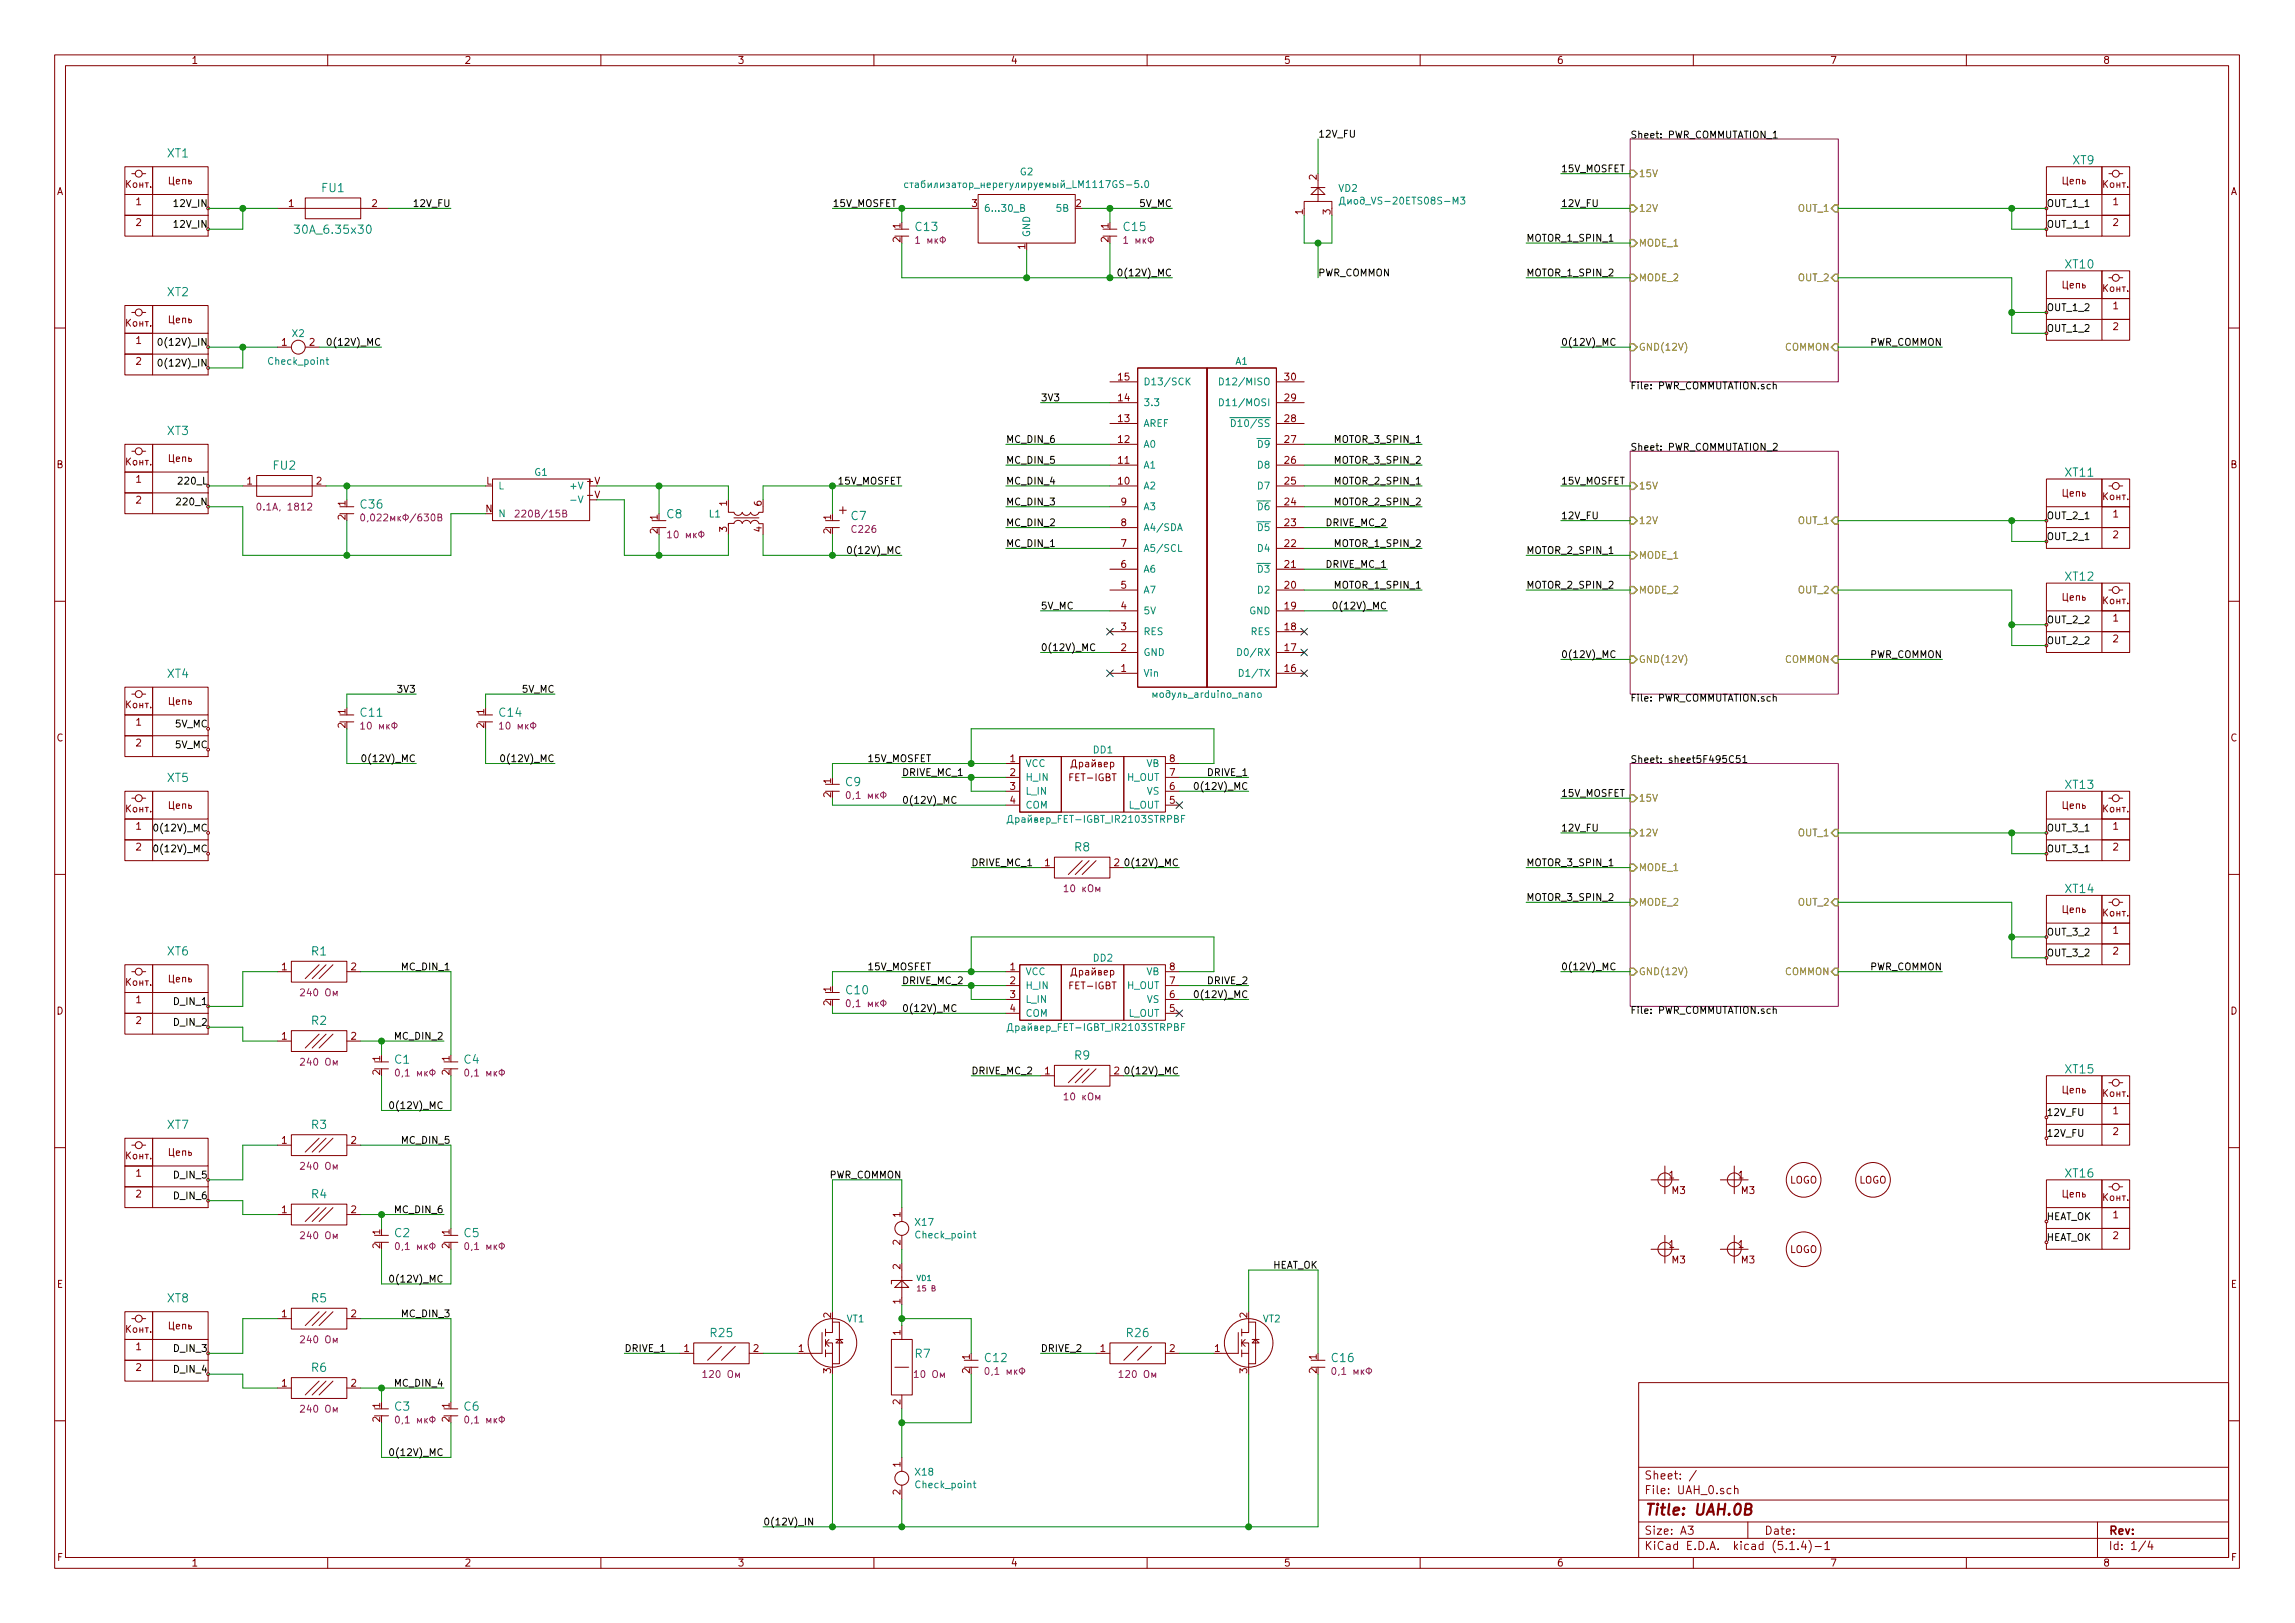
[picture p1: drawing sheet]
<svg xmlns="http://www.w3.org/2000/svg" width="420mm" height="297mm" viewBox="0 0 420 297" stroke-linecap="round" stroke-linejoin="round" font-family="sans-serif">
<defs><g id="words">
<text font-size="2.8" fill="#840000" x="301" y="277.3">Title: UAH.0B</text>
<g font-size="2.1" fill="#008484">
<text x="30.7" y="28.8">XT1</text>
<text x="59" y="35.2">FU1</text>
<text x="379.5" y="30.1">XT9</text>
<text x="56" y="42.8">30_6.3530</text>
<text x="167.7" y="42.3">C13</text>
<text x="205.8" y="42.3">C15</text>
<text x="378.2" y="49.1">XT10</text>
<text x="30.7" y="54.2">XT2</text>
<text x="30.7" y="79.6">XT3</text>
<text x="50.1" y="86">FU2</text>
<text x="378.2" y="87.2">XT11</text>
<text x="66.1" y="93.1">C36</text>
<text x="122.1" y="94.9">C8</text>
<text x="155.9" y="95.2">C7</text>
<text x="378.2" y="106.3">XT12</text>
<text x="30.7" y="124.1">XT4</text>
<text x="66.1" y="131.2">C11</text>
<text x="91.5" y="131.2">C14</text>
<text x="30.7" y="143.1">XT5</text>
<text x="154.8" y="143.9">C9</text>
<text x="378.2" y="144.4">XT13</text>
<text x="196.8" y="155.8">R8</text>
<text x="378.2" y="163.4">XT14</text>
<text x="30.7" y="174.9">XT6</text>
<text x="57.1" y="174.9">R1</text>
<text x="155" y="182">C10</text>
<text x="57.1" y="187.6">R2</text>
<text x="72.3" y="194.7">C1</text>
<text x="85" y="194.7">C4</text>
<text x="196.8" y="193.9">R9</text>
<text x="378.2" y="196.5">XT15</text>
<text x="30.7" y="206.6">XT7</text>
<text x="57.1" y="206.6">R3</text>
<text x="378.2" y="215.5">XT16</text>
<text x="57.1" y="219.3">R4</text>
<text x="72.3" y="226.4">C2</text>
<text x="85" y="226.4">C5</text>
<text x="30.7" y="238.4">XT8</text>
<text x="57.1" y="238.4">R5</text>
<text x="130.1" y="244.7">R25</text>
<text x="206.3" y="244.7">R26</text>
<text x="57.1" y="251.1">R6</text>
<text x="167.6" y="248.5">R7</text>
<text x="180.4" y="249.3">C12</text>
<text x="243.9" y="249.3">C16</text>
<text x="72.3" y="258.2">C3</text>
<text x="85" y="258.2">C6</text>
</g>
<g font-size="2.1" fill="#840000">
<text x="301" y="273.5">File: UAH_0.sch</text>
<text x="301" y="270.8">Sheet: /</text>
<text x="301" y="280.9">Size: A3</text>
<text x="323" y="280.9">Date:</text>
<text x="386" y="280.9">Rev:</text>
<text x="301" y="283.7">KiCad E.D.A. kicad (5.1.4)-1</text>
<text x="386" y="283.7">Id: 1/4</text>
</g>
<g font-size="1.8" fill="#840000">
<text x="35" y="11.7">1</text>
<text x="85" y="11.7">2</text>
<text x="135" y="11.7">3</text>
<text x="185" y="11.7">4</text>
<text x="235" y="11.7">5</text>
<text x="285" y="11.7">6</text>
<text x="335" y="11.7">7</text>
<text x="385" y="11.7">8</text>
<text x="10.4" y="35.7">A</text>
<text x="241" y="32.9" transform="rotate(-90 241 32.9)">2</text>
<text x="408.4" y="35.7">A</text>
<text x="24.9" y="37.6">1</text>
<text x="24.9" y="41.4">2</text>
<text x="52.9" y="37.9">1</text>
<text x="68.1" y="37.9">2</text>
<text x="164.8" y="41.8" transform="rotate(-90 164.8 41.8)">1</text>
<text x="178" y="37.9">3</text>
<text x="197" y="37.9">2</text>
<text x="202.9" y="41.8" transform="rotate(-90 202.9 41.8)">1</text>
<text x="238.5" y="39.3" transform="rotate(-90 238.5 39.3)">1</text>
<text x="243.6" y="39.3" transform="rotate(-90 243.6 39.3)">3</text>
<text x="386.9" y="37.6">1</text>
<text x="386.9" y="41.4">2</text>
<text x="164.8" y="44.3" transform="rotate(-90 164.8 44.3)">2</text>
<text x="187.7" y="45.6" transform="rotate(-90 187.7 45.6)">1</text>
<text x="202.9" y="44.3" transform="rotate(-90 202.9 44.3)">2</text>
<text x="386.9" y="56.6">1</text>
<text x="24.9" y="63">1</text>
<text x="51.6" y="63.3">1</text>
<text x="56.7" y="63.3">2</text>
<text x="386.9" y="60.4">2</text>
<text x="24.9" y="66.8">2</text>
<text x="204.8" y="69.6">15</text>
<text x="235.3" y="69.6">30</text>
<text x="204.8" y="77.3">13</text>
<text x="204.8" y="73.4">14</text>
<text x="235.3" y="77.3">28</text>
<text x="235.3" y="73.4">29</text>
<text x="204.8" y="81.1">12</text>
<text x="235.3" y="81.1">27</text>
<text x="10.4" y="85.7">B</text>
<text x="24.9" y="88.4">1</text>
<text x="45.2" y="88.7">1</text>
<text x="57.9" y="88.7">2</text>
<text x="89" y="88.7">L</text>
<text x="107.5" y="88.7">+V</text>
<text x="204.8" y="88.7">10</text>
<text x="204.8" y="84.9">11</text>
<text x="235.3" y="88.7">25</text>
<text x="235.3" y="84.9">26</text>
<text x="408.4" y="85.7">B</text>
<text x="24.9" y="92.2">2</text>
<text x="63.2" y="95.1" transform="rotate(-90 63.2 95.1)">2</text>
<text x="63.2" y="92.6" transform="rotate(-90 63.2 92.6)">1</text>
<text x="88.9" y="93.8">N</text>
<text x="107.7" y="91.2">-V</text>
<text x="120.4" y="95.1" transform="rotate(-90 120.4 95.1)">1</text>
<text x="133.1" y="92.6" transform="rotate(-90 133.1 92.6)">1</text>
<text x="139.4" y="92.6" transform="rotate(-90 139.4 92.6)">6</text>
<text x="152.1" y="95.1" transform="rotate(-90 152.1 95.1)">1</text>
<text x="205.3" y="92.5">9</text>
<text x="235.3" y="92.5">24</text>
<text x="386.9" y="94.7">1</text>
<text x="120.4" y="97.7" transform="rotate(-90 120.4 97.7)">2</text>
<text x="133.1" y="97.3" transform="rotate(-90 133.1 97.3)">3</text>
<text x="139.4" y="97.3" transform="rotate(-90 139.4 97.3)">4</text>
<text x="152.1" y="97.7" transform="rotate(-90 152.1 97.7)">2</text>
<text x="205.3" y="100.1">7</text>
<text x="205.3" y="96.3">8</text>
<text x="235.3" y="100.1">22</text>
<text x="235.3" y="96.3">23</text>
<text x="386.9" y="98.5">2</text>
<text x="205.3" y="107.7">5</text>
<text x="205.3" y="103.9">6</text>
<text x="235.3" y="107.7">20</text>
<text x="235.3" y="103.9">21</text>
<text x="205.3" y="111.5">4</text>
<text x="235.3" y="111.5">19</text>
<text x="386.9" y="113.8">1</text>
<text x="205.3" y="119.2">2</text>
<text x="205.3" y="115.4">3</text>
<text x="235.3" y="119.2">17</text>
<text x="235.3" y="115.4">18</text>
<text x="386.9" y="117.6">2</text>
<text x="205.3" y="123">1</text>
<text x="235.3" y="123">16</text>
<text x="63.2" y="130.7" transform="rotate(-90 63.2 130.7)">1</text>
<text x="88.6" y="130.7" transform="rotate(-90 88.6 130.7)">1</text>
<text x="10.4" y="135.7">C</text>
<text x="24.9" y="132.8">1</text>
<text x="24.9" y="136.6">2</text>
<text x="63.2" y="133.2" transform="rotate(-90 63.2 133.2)">2</text>
<text x="88.6" y="133.2" transform="rotate(-90 88.6 133.2)">2</text>
<text x="408.4" y="135.7">C</text>
<text x="152.1" y="143.4" transform="rotate(-90 152.1 143.4)">1</text>
<text x="184.9" y="139.5">1</text>
<text x="184.9" y="142">2</text>
<text x="196" y="143">FET-IGBT</text>
<text x="214.1" y="142">7</text>
<text x="214.1" y="139.5">8</text>
<text x="152.1" y="145.9" transform="rotate(-90 152.1 145.9)">2</text>
<text x="184.9" y="144.6">3</text>
<text x="184.9" y="147.1">4</text>
<text x="214.1" y="147.1">5</text>
<text x="214.1" y="144.6">6</text>
<text x="24.9" y="151.9">1</text>
<text x="24.9" y="155.7">2</text>
<text x="386.9" y="151.9">1</text>
<text x="386.9" y="155.7">2</text>
<text x="191.3" y="158.5">1</text>
<text x="204" y="158.5">2</text>
<text x="386.9" y="170.9">1</text>
<text x="51.6" y="177.6">1</text>
<text x="64.3" y="177.6">2</text>
<text x="184.9" y="177.6">1</text>
<text x="214.1" y="177.6">8</text>
<text x="386.9" y="174.7">2</text>
<text x="10.4" y="185.7">D</text>
<text x="24.9" y="183.6">1</text>
<text x="152.1" y="184" transform="rotate(-90 152.1 184)">2</text>
<text x="152.1" y="181.5" transform="rotate(-90 152.1 181.5)">1</text>
<text x="184.9" y="180.1">2</text>
<text x="184.9" y="182.7">3</text>
<text x="184.9" y="185.2">4</text>
<text x="196" y="181.1">FET-IGBT</text>
<text x="214.1" y="185.2">5</text>
<text x="214.1" y="182.7">6</text>
<text x="214.1" y="180.1">7</text>
<text x="408.4" y="185.7">D</text>
<text x="24.9" y="187.4">2</text>
<text x="51.6" y="190.3">1</text>
<text x="64.3" y="190.3">2</text>
<text x="69.6" y="196.7" transform="rotate(-90 69.6 196.7)">2</text>
<text x="69.6" y="194.2" transform="rotate(-90 69.6 194.2)">1</text>
<text x="82.3" y="196.7" transform="rotate(-90 82.3 196.7)">2</text>
<text x="82.3" y="194.2" transform="rotate(-90 82.3 194.2)">1</text>
<text x="191.3" y="196.6">1</text>
<text x="204" y="196.6">2</text>
<text x="386.9" y="203.9">1</text>
<text x="51.6" y="209.3">1</text>
<text x="64.3" y="209.3">2</text>
<text x="386.9" y="207.7">2</text>
<text x="24.9" y="215.4">1</text>
<text x="305.6" y="215.7">1</text>
<text x="318.3" y="215.7">1</text>
<text x="24.9" y="219.2">2</text>
<text x="306.9" y="218.5">3</text>
<text x="319.6" y="218.5">3</text>
<text x="327.6" y="216.6">LOGO</text>
<text x="340.3" y="216.6">LOGO</text>
<text x="51.6" y="222">1</text>
<text x="64.3" y="222">2</text>
<text x="69.6" y="225.9" transform="rotate(-90 69.6 225.9)">1</text>
<text x="82.3" y="225.9" transform="rotate(-90 82.3 225.9)">1</text>
<text x="164.8" y="227.8" transform="rotate(-90 164.8 227.8)">2</text>
<text x="164.8" y="222.8" transform="rotate(-90 164.8 222.8)">1</text>
<text x="386.9" y="223">1</text>
<text x="386.9" y="226.8">2</text>
<text x="69.6" y="228.5" transform="rotate(-90 69.6 228.5)">2</text>
<text x="82.3" y="228.5" transform="rotate(-90 82.3 228.5)">2</text>
<text x="164.8" y="232.3" transform="rotate(-90 164.8 232.3)">2</text>
<text x="305.6" y="228.4">1</text>
<text x="306.9" y="231.2">3</text>
<text x="318.3" y="228.4">1</text>
<text x="319.6" y="231.2">3</text>
<text x="327.6" y="229.3">LOGO</text>
<text x="10.4" y="235.7">E</text>
<text x="164.8" y="238.6" transform="rotate(-90 164.8 238.6)">1</text>
<text x="408.4" y="235.7">E</text>
<text x="51.6" y="241.1">1</text>
<text x="64.3" y="241.1">2</text>
<text x="152.1" y="241.2" transform="rotate(-90 152.1 241.2)">2</text>
<text x="164.8" y="244.4" transform="rotate(-90 164.8 244.4)">1</text>
<text x="228.3" y="241.2" transform="rotate(-90 228.3 241.2)">2</text>
<text x="24.9" y="247.1">1</text>
<text x="24.9" y="250.9">2</text>
<text x="125.2" y="247.4">1</text>
<text x="137.9" y="247.4">2</text>
<text x="146.2" y="247.4">1</text>
<text x="152.1" y="251.3" transform="rotate(-90 152.1 251.3)">3</text>
<text x="177.5" y="251.3" transform="rotate(-90 177.5 251.3)">2</text>
<text x="177.5" y="248.8" transform="rotate(-90 177.5 248.8)">1</text>
<text x="201.4" y="247.4">1</text>
<text x="214.1" y="247.4">2</text>
<text x="222.4" y="247.4">1</text>
<text x="228.3" y="251.3" transform="rotate(-90 228.3 251.3)">3</text>
<text x="241" y="251.3" transform="rotate(-90 241 251.3)">2</text>
<text x="241" y="248.8" transform="rotate(-90 241 248.8)">1</text>
<text x="51.6" y="253.8">1</text>
<text x="64.3" y="253.8">2</text>
<text x="69.6" y="257.7" transform="rotate(-90 69.6 257.7)">1</text>
<text x="82.3" y="257.7" transform="rotate(-90 82.3 257.7)">1</text>
<text x="164.8" y="257.1" transform="rotate(-90 164.8 257.1)">2</text>
<text x="69.6" y="260.2" transform="rotate(-90 69.6 260.2)">2</text>
<text x="82.3" y="260.2" transform="rotate(-90 82.3 260.2)">2</text>
<text x="164.8" y="268.5" transform="rotate(-90 164.8 268.5)">1</text>
<text x="164.8" y="273.6" transform="rotate(-90 164.8 273.6)">2</text>
<text x="10.5" y="285.7">F</text>
<text x="35" y="286.7">1</text>
<text x="85" y="286.7">2</text>
<text x="135" y="286.7">3</text>
<text x="185" y="286.7">4</text>
<text x="235" y="286.7">5</text>
<text x="285" y="286.7">6</text>
<text x="335" y="286.7">7</text>
<text x="385" y="286.7">8</text>
<text x="408.5" y="285.7">F</text>
</g>
<g font-size="1.8">
<text x="241.3" y="25.2">12V_FU</text>
<text x="298.4" y="25.3">Sheet: PWR_COMMUTATION_1</text>
<text x="285.8" y="31.5">15V_MOSFET</text>
<text x="32.2" y="37.9">12V_IN</text>
<text x="32.2" y="41.7">12V_IN</text>
<text x="76.1" y="37.9">12V_FU</text>
<text x="152.4" y="37.9">15V_MOSFET</text>
<text x="208.7" y="37.9">5V_MC</text>
<text x="285.8" y="37.9">12V_FU</text>
<text x="374.6" y="41.7">OUT_1_1</text>
<text x="374.6" y="37.9">OUT_1_1</text>
<text x="279.4" y="44.2">MOTOR_1_SPIN_1</text>
<text x="205.6" y="50.6">0(12V)_MC</text>
<text x="241.3" y="50.6">PWR_COMMON</text>
<text x="279.4" y="50.6">MOTOR_1_SPIN_2</text>
<text x="374.6" y="56.9">OUT_1_2</text>
<text x="30" y="63.3">0(12V)_IN</text>
<text x="60.8" y="63.3">0(12V)_MC</text>
<text x="285.8" y="63.3">0(12V)_MC</text>
<text x="342.2" y="63.3">PWR_COMMON</text>
<text x="374.6" y="60.7">OUT_1_2</text>
<text x="30" y="67.1">0(12V)_IN</text>
<text x="298.4" y="71.3">File: PWR_COMMUTATION.sch</text>
<text x="190.5" y="73.4">3V3</text>
<text x="184.1" y="81.1">MC_DIN_6</text>
<text x="244.7" y="81.1">MOTOR_3_SPIN_1</text>
<text x="298.4" y="82.5">Sheet: PWR_COMMUTATION_2</text>
<text x="33.1" y="88.7">220_L</text>
<text x="153.6" y="88.7">15V_MOSFET</text>
<text x="184.1" y="88.7">MC_DIN_4</text>
<text x="184.1" y="84.9">MC_DIN_5</text>
<text x="244.7" y="88.7">MOTOR_2_SPIN_1</text>
<text x="244.7" y="84.9">MOTOR_3_SPIN_2</text>
<text x="285.8" y="88.7">15V_MOSFET</text>
<text x="32.9" y="92.5">220_N</text>
<text x="184.1" y="92.5">MC_DIN_3</text>
<text x="244.7" y="92.5">MOTOR_2_SPIN_2</text>
<text x="285.8" y="95">12V_FU</text>
<text x="374.6" y="95">OUT_2_1</text>
<text x="156.1" y="101.4">0(12V)_MC</text>
<text x="184.1" y="100.1">MC_DIN_1</text>
<text x="184.1" y="96.3">MC_DIN_2</text>
<text x="242.9" y="96.3">DRIVE_MC_2</text>
<text x="244.7" y="100.1">MOTOR_1_SPIN_2</text>
<text x="279.4" y="101.4">MOTOR_2_SPIN_1</text>
<text x="374.6" y="98.8">OUT_2_1</text>
<text x="242.9" y="103.9">DRIVE_MC_1</text>
<text x="244.7" y="107.7">MOTOR_1_SPIN_1</text>
<text x="279.4" y="107.7">MOTOR_2_SPIN_2</text>
<text x="190.5" y="111.5">5V_MC</text>
<text x="245" y="111.5">0(12V)_MC</text>
<text x="190.5" y="119.2">0(12V)_MC</text>
<text x="374.6" y="117.9">OUT_2_2</text>
<text x="374.6" y="114.1">OUT_2_2</text>
<text x="285.8" y="120.4">0(12V)_MC</text>
<text x="342.2" y="120.4">PWR_COMMON</text>
<text x="73.1" y="126.8">3V3</text>
<text x="95.7" y="126.8">5V_MC</text>
<text x="298.4" y="128.4">File: PWR_COMMUTATION.sch</text>
<text x="32.2" y="133.1">5V_MC</text>
<text x="32.2" y="136.9">5V_MC</text>
<text x="67.2" y="139.5">0(12V)_MC</text>
<text x="92.6" y="139.5">0(12V)_MC</text>
<text x="158.7" y="139.5">15V_MOSFET</text>
<text x="165.1" y="142">DRIVE_MC_1</text>
<text x="221.2" y="142">DRIVE_1</text>
<text x="298.4" y="139.6">Sheet: sheet5F495C51</text>
<text x="165.1" y="147.1">0(12V)_MC</text>
<text x="219.6" y="144.6">0(12V)_MC</text>
<text x="285.8" y="145.8">15V_MOSFET</text>
<text x="29.1" y="156">0(12V)_MC</text>
<text x="29.1" y="152.2">0(12V)_MC</text>
<text x="285.8" y="152.2">12V_FU</text>
<text x="374.6" y="152.2">OUT_3_1</text>
<text x="374.6" y="156">OUT_3_1</text>
<text x="177.8" y="158.5">DRIVE_MC_1</text>
<text x="206.9" y="158.5">0(12V)_MC</text>
<text x="279.4" y="158.5">MOTOR_3_SPIN_1</text>
<text x="279.4" y="164.9">MOTOR_3_SPIN_2</text>
<text x="374.6" y="171.2">OUT_3_2</text>
<text x="73.8" y="177.6">MC_DIN_1</text>
<text x="158.7" y="177.6">15V_MOSFET</text>
<text x="285.8" y="177.6">0(12V)_MC</text>
<text x="342.2" y="177.6">PWR_COMMON</text>
<text x="374.6" y="175">OUT_3_2</text>
<text x="32.1" y="183.9">D_IN_1</text>
<text x="165.1" y="180.1">DRIVE_MC_2</text>
<text x="165.1" y="185.2">0(12V)_MC</text>
<text x="219.6" y="182.7">0(12V)_MC</text>
<text x="221.2" y="180.1">DRIVE_2</text>
<text x="298.4" y="185.6">File: PWR_COMMUTATION.sch</text>
<text x="32.1" y="187.7">D_IN_2</text>
<text x="72.5" y="190.3">MC_DIN_2</text>
<text x="177.8" y="196.6">DRIVE_MC_2</text>
<text x="206.9" y="196.6">0(12V)_MC</text>
<text x="72.2" y="203">0(12V)_MC</text>
<text x="73.8" y="209.3">MC_DIN_5</text>
<text x="374.6" y="204.3">12V_FU</text>
<text x="374.6" y="208.1">12V_FU</text>
<text x="32.1" y="215.7">D_IN_5</text>
<text x="151.7" y="215.7">PWR_COMMON</text>
<text x="32.1" y="219.5">D_IN_6</text>
<text x="72.5" y="222">MC_DIN_6</text>
<text x="374.6" y="223.3">HEAT_OK</text>
<text x="374.6" y="227.1">HEAT_OK</text>
<text x="232.8" y="232.2">HEAT_OK</text>
<text x="72.2" y="234.7">0(12V)_MC</text>
<text x="73.8" y="241.1">MC_DIN_3</text>
<text x="32.1" y="251.2">D_IN_4</text>
<text x="32.1" y="247.4">D_IN_3</text>
<text x="114.3" y="247.4">DRIVE_1</text>
<text x="190.5" y="247.4">DRIVE_2</text>
<text x="72.5" y="253.8">MC_DIN_4</text>
<text x="72.2" y="266.5">0(12V)_MC</text>
<text x="139.7" y="279.2">0(12V)_IN</text>
</g>
<g font-size="1.8" fill="#008484">
<text x="180.9" y="34.4">__LM1117GS-5.0</text>
<text x="186.8" y="32.1">G2</text>
<text x="245.1" y="35.1">VD2</text>
<text x="180.1" y="38.8">6...30_</text>
<text x="194.8" y="38.8">5</text>
<text x="249" y="37.4">_VS-20ETS08S-M3</text>
<text x="188.6" y="43.5" transform="rotate(-90 188.6 43.5)">GND</text>
<text x="53.5" y="61.7">X2</text>
<text x="49.3" y="66.8">Check_point</text>
<text x="209.3" y="70.5">D13/SCK</text>
<text x="224.4" y="70.5">D12/MISO</text>
<text x="226.2" y="66.8">A1</text>
<text x="209.3" y="74.3">3.3</text>
<text x="224.4" y="74.3">D11/MOSI</text>
<text x="209.3" y="82">A0</text>
<text x="209.3" y="78.1">AREF</text>
<text x="226.6" y="78.1">D10/SS</text>
<text x="230.4" y="82">D9</text>
<text x="91.2" y="89.6">L</text>
<text x="97.9" y="87.1">G1</text>
<text x="104.7" y="89.6">+V</text>
<text x="209.3" y="89.6">A2</text>
<text x="209.3" y="85.8">A1</text>
<text x="230.4" y="89.6">D7</text>
<text x="230.4" y="85.8">D8</text>
<text x="91.2" y="94.7">N</text>
<text x="129.9" y="94.7">L1</text>
<text x="209.3" y="93.4">A3</text>
<text x="230.4" y="93.4">D6</text>
<text x="209.3" y="101">A5/SCL</text>
<text x="209.3" y="97.2">A4/SDA</text>
<text x="230.4" y="101">D4</text>
<text x="230.4" y="97.2">D5</text>
<text x="209.3" y="104.8">A6</text>
<text x="230.4" y="104.8">D3</text>
<text x="209.3" y="112.4">5V</text>
<text x="209.3" y="108.6">A7</text>
<text x="228.7" y="112.4">GND</text>
<text x="230.4" y="108.6">D2</text>
<text x="209.3" y="116.2">RES</text>
<text x="229" y="116.2">RES</text>
<text x="209.3" y="123.9">Vin</text>
<text x="209.3" y="120.1">GND</text>
<text x="227.5" y="120.1">D0/RX</text>
<text x="227.7" y="123.9">D1/TX</text>
<text x="214.7" y="127.7">_arduino_nano</text>
<text x="200.2" y="137.9">DD1</text>
<text x="187.7" y="140.4">VCC</text>
<text x="187.7" y="142.9">H_IN</text>
<text x="206.3" y="142.9">H_OUT</text>
<text x="209.9" y="140.4">VB</text>
<text x="187.7" y="145.5">L_IN</text>
<text x="187.7" y="148">COM</text>
<text x="206.6" y="148">L_OUT</text>
<text x="210" y="145.5">VS</text>
<text x="189.2" y="150.6">_FET-IGBT_IR2103STRPBF</text>
<text x="187.7" y="178.5">VCC</text>
<text x="200.2" y="176">DD2</text>
<text x="209.9" y="178.5">VB</text>
<text x="187.7" y="181">H_IN</text>
<text x="187.7" y="183.6">L_IN</text>
<text x="206.3" y="181">H_OUT</text>
<text x="210" y="183.6">VS</text>
<text x="187.7" y="186.1">COM</text>
<text x="189.2" y="188.7">_FET-IGBT_IR2103STRPBF</text>
<text x="206.6" y="186.1">L_OUT</text>
<text x="167.6" y="224.3">X17</text>
<text x="167.8" y="226.7">Check_point</text>
<text x="155" y="242">VT1</text>
<text x="231.2" y="242">VT2</text>
<text x="167.6" y="270.1">X18</text>
<text x="167.8" y="272.4">Check_point</text>
</g>
<g font-size="1.8" fill="#848400">
<text x="300" y="32.4">15V</text>
<text x="300" y="38.8">12V</text>
<text x="329.3" y="38.8">OUT_1</text>
<text x="300" y="45.1">MODE_1</text>
<text x="300" y="51.5">MODE_2</text>
<text x="329.3" y="51.5">OUT_2</text>
<text x="300" y="64.2">GND(12V)</text>
<text x="326.8" y="64.2">COMMON</text>
<text x="300" y="89.6">15V</text>
<text x="300" y="95.9">12V</text>
<text x="329.3" y="95.9">OUT_1</text>
<text x="300" y="102.3">MODE_1</text>
<text x="300" y="108.6">MODE_2</text>
<text x="329.3" y="108.6">OUT_2</text>
<text x="300" y="121.3">GND(12V)</text>
<text x="326.8" y="121.3">COMMON</text>
<text x="300" y="146.7">15V</text>
<text x="300" y="153.1">12V</text>
<text x="329.3" y="153.1">OUT_1</text>
<text x="300" y="159.4">MODE_1</text>
<text x="300" y="165.8">MODE_2</text>
<text x="329.3" y="165.8">OUT_2</text>
<text x="300" y="178.5">GND(12V)</text>
<text x="326.8" y="178.5">COMMON</text>
</g>
<g font-size="1.8" fill="#840084">
<text x="169.6" y="44.6">1</text>
<text x="207.7" y="44.6">1</text>
<text x="48.4" y="93.4">0.1, 1812</text>
<text x="69.5" y="95.4">0,022/630</text>
<text x="96.4" y="94.7">220/15</text>
<text x="156.7" y="97.5">226</text>
<text x="157.1" y="146.2">0,1</text>
<text x="196.9" y="163.3">10</text>
<text x="56.7" y="182.3">240</text>
<text x="157.1" y="184.3">0,1</text>
<text x="56.7" y="195">240</text>
<text x="74.5" y="197">0,1</text>
<text x="87.2" y="197">0,1</text>
<text x="196.9" y="201.4">10</text>
<text x="56.7" y="214.1">240</text>
<text x="56.7" y="226.8">240</text>
<text x="74.5" y="228.8">0,1</text>
<text x="87.2" y="228.8">0,1</text>
<text x="56.7" y="245.8">240</text>
<text x="182.5" y="251.6">0,1</text>
<text x="246" y="251.6">0,1</text>
<text x="56.7" y="258.5">240</text>
<text x="74.5" y="260.5">0,1</text>
<text x="87.2" y="260.5">0,1</text>
</g>
<text font-size="1.4" fill="#008484" x="167.8" y="234.4">VD1</text>
</g></defs>
<g fill="none" stroke="#840000" stroke-width=".18">
<path d="M10 10h400v277h-400zM12 12h396v273.1h-396zM60 10v2M110 10v2M160 10v2M210 10v2M260 10v2M310 10v2M360 10v2M22.9 30.5h5v5.1h-5zM22.9 39.4h5v3.8h-5zM22.9 35.6h5v3.8h-5z"/>
<path d="M23.2 33v1.3M23.4 33.6l.5 .7M23.9 33l-.7 .8M24.1 31.8h.7M24.5 33.5h.3l.2 .1-.1 .7h-.3l-.2-.2zM25.6 33.5v.8M25.6 33.9h.5M26 31.8h.7M26.1 33.5v.8M26.6 33.5h.6M26.9 33.5v.8M27.6 34.2v.1"/>
<path d="M27.9 30.5h10.2v5.1h-10.2zM27.9 39.4h10.2M31 32.4v1.3h.9v.3M31.7 32.4v1.3M32.3 33.2l.6-.1-.1-.2-.3-.1-.2 .2v.6h.5M33.4 33.7v-.9h.6v.9M34.6 32.8v.9l.4-.1v-.4l-.4-.1M38.1 35.6v2.3M38.1 38.4v3.3M50.8 38.1h20.3M55.9 36.2h10.1v3.8h-10.1zM179.1 35.6h17.7v8.9h-17.7z"/>
<path d="M240 34.3h2.6M241.3 36.9h2.5v1.2M241.3 34.3l1.3 1.3h-2.6zM241.3 33.1v3.8h-2.5v1.2M374.6 30.5h10.2v5.1h-10.2zM374.6 35.6v2.3M374.6 38.4v3.3M374.6 39.4h10.2M377.7 32.4v1.3h.9v.3M378.5 32.4v1.3M379 33.2l.6-.1-.1-.2-.3-.1-.2 .2v.6h.5M380.1 33.7v-.9h.6v.9"/>
<path d="M381.3 32.8v.9l.4-.1v-.4l-.4-.1M384.8 30.5h5.1v5.1h-5.1zM384.8 39.4h5.1v3.8h-5.1zM384.8 35.6h5.1v3.8h-5.1zM385.1 33v1.3M385.3 33.6l.6 .7M385.9 33l-.8 .8M386.1 31.8h.6M386.5 33.5h.3l.1 .1v.7h-.3l-.3-.2zM387.6 33.5v.8M387.6 33.9h.5M388 31.8h.6"/>
<path d="M388.1 33.5v.8M388.5 33.5h.6M388.8 33.5v.8M389.5 34.2v.1M22.9 55.9h5v5.1h-5zM23.2 58.4v1.3M23.4 59l.5 .7M23.9 58.4l-.7 .8M24.1 57.2h.7M24.5 58.9h.3l.2 .1-.1 .7h-.3l-.2-.2zM25.6 58.9v.8M25.6 59.3h.5"/>
<path d="M26 57.2h.7M26.1 58.9v.8M26.6 58.9h.6M26.9 58.9v.8M27.6 59.6v.1M27.9 55.9h10.2v5.1h-10.2zM31 57.8v1.3h.9v.3M31.7 57.8v1.3M32.3 58.6l.6-.1-.1-.2-.3-.1-.2 .2v.6h.5M33.4 59.1v-.9h.6v.9M34.6 58.2v.9l.4-.1v-.4l-.4-.1M38.1 42.2v1h-10.2"/>
<path d="M163.8 41.9h2.6M163.8 43.2h2.6M201.9 41.9h2.6M201.9 43.2h2.6M374.6 49.6h10.2v5h-10.2zM374.6 42.2v1h10.2M374.6 54.6v2.3M374.6 57.4v3.3M374.6 58.5h10.2M377.7 51.4v1.3h.9v.3M378.5 51.4v1.3M379 52.3l.6-.1-.1-.3h-.3l-.2 .2v.6h.5"/>
<path d="M380.1 52.7v-.8h.6v.8M381.3 51.9v.8h.4v-.5h-.4M384.8 49.6h5.1v5h-5.1zM384.8 58.5h5.1v3.8h-5.1zM384.8 54.6h5.1v3.9h-5.1zM385.1 52.1v1.3M385.3 52.6l.6 .8M385.9 52.1l-.8 .7M386.1 50.8h.6M386.5 52.6l.3-.1 .1 .1v.7l-.3 .1-.3-.3zM387.6 52.5v.9M387.6 52.9h.5"/>
<path d="M388 50.8h.6M388.1 52.5v.9M388.5 52.5h.6M388.8 52.5v.9M389.5 53.2v.2M10 60h2M22.9 64.8h5v3.8h-5zM22.9 61h5v3.8h-5zM27.9 64.8h10.2M38.1 61v2.3M38.1 63.8v3.3M38.1 67.6v1h-10.2"/>
<path d="M50.8 63.5h2.5M55.9 63.5h2.5M203.2 77.5h5.1M203.2 73.7h5.1M203.2 69.9h5.1M208.3 67.3h12.7v58.5h-12.7zM221 67.3h12.7v58.5h-12.7zM233.7 77.5h5.1M233.7 73.7h5.1M233.7 69.9h5.1M374.6 61.3v1h10.2M408 60h2"/>
<path d="M22.9 81.3h5v5.1h-5zM22.9 90.2h5v3.8h-5zM22.9 86.4h5v3.8h-5zM23.2 83.8v1.3M23.4 84.4l.5 .7M23.9 83.8l-.7 .8M24.1 82.6h.7M24.5 84.3h.3l.2 .1-.1 .7h-.3l-.2-.2zM25.6 84.3v.8M25.6 84.7h.5M26 82.6h.7M26.1 84.3v.8"/>
<path d="M26.6 84.3h.6M26.9 84.3v.8M27.6 85v.1M27.9 81.3h10.2v5.1h-10.2zM27.9 90.2h10.2M31 83.2v1.3h.9v.3M31.7 83.2v1.3M32.3 84l.6-.1-.1-.2-.3-.1-.2 .2v.6h.5M33.4 84.5v-.9h.6v.9M34.6 83.6v.9l.4-.1v-.4l-.4-.1M38.1 86.4v2.3M38.1 89.2v3.3"/>
<path d="M38.1 93v1h-10.2M44.4 88.9h15.3M47 87h10.1v3.8h-10.1zM62.2 92.7h2.6M62.2 94h2.6M90.2 87.7h17.7v7.6h-17.7zM119.4 95.3h2.5M119.4 96.6h2.5M133.3 92.7v1.1h1.1a.8 .8 0 0 0 .7 .5 .8 .8 0 0 0 .8-.5 .8 .8 0 0 0 .8 .5 .8 .8 0 0 0 .7-.5 .8 .8 0 0 0 .8 .5 .8 .8 0 0 0 .7-.5h.8v-1.1M134.4 94.8h4.5M138.9 95.8a.8 .8 0 0 0-.7-.6 .8 .8 0 0 0-.8 .6 .8 .8 0 0 0-.7-.6 .8 .8 0 0 0-.8 .6 .8 .8 0 0 0-.8-.6 .8 .8 0 0 0-.7 .6h-1.1v.4M151.1 95.3h2.6"/>
<path d="M151.1 96.6h2.6M153.7 93.4h1.2M154.3 92.7v1.3M203.2 96.6h5.1M203.2 92.7h5.1M203.2 88.9h5.1M203.2 85.1h5.1M203.2 81.3h5.1M233.7 96.6h5.1M233.7 92.7h5.1M233.7 88.9h5.1M233.7 85.1h5.1"/>
<path d="M233.7 81.3h5.1M374.6 87.7h10.2v5h-10.2zM374.6 92.7v2.3M374.6 95.5v3.3M374.6 99.4v1h10.2M374.6 96.6h10.2M377.7 89.5v1.3h.9v.3M378.5 89.5v1.3M379 90.4l.6-.1-.1-.3h-.3l-.2 .2v.6h.5M380.1 90.8v-.8h.6v.8M381.3 90v.8h.4v-.5h-.4M384.8 87.7h5.1v5h-5.1z"/>
<path d="M384.8 96.6h5.1v3.8h-5.1zM384.8 92.7h5.1v3.9h-5.1zM385.1 90.2v1.3M385.3 90.7l.6 .8M385.9 90.2l-.8 .7M386.1 88.9h.6M386.5 90.7l.3-.1 .1 .1v.7l-.3 .1-.3-.3zM387.6 90.6v.9M387.6 91h.5M388 88.9h.6M388.1 90.6v.9M388.5 90.6h.6"/>
<path d="M388.8 90.6v.9M389.5 91.3v.2M10 110h2M203.2 119.4h5.1M203.2 115.6h5.1M203.2 111.8h5.1M203.2 108h5.1M203.2 104.2h5.1M203.2 100.4h5.1M233.7 119.4h5.1M233.7 115.6h5.1M233.7 111.8h5.1"/>
<path d="M233.7 108h5.1M233.7 104.2h5.1M233.7 100.4h5.1M374.6 106.7h10.2v5.1h-10.2zM374.6 111.8v2.3M374.6 114.6v3.3M374.6 118.4v1h10.2M374.6 115.6h10.2M377.7 108.6v1.3h.9v.3M378.5 108.6v1.3M379 109.4l.6-.1-.1-.2-.3-.1-.2 .2v.6h.5M380.1 109.9v-.9h.6v.9"/>
<path d="M381.3 109v.9l.4-.1v-.4l-.4-.1M384.8 106.7h5.1v5.1h-5.1zM384.8 115.6h5.1v3.8h-5.1zM384.8 111.8h5.1v3.8h-5.1zM385.1 109.2v1.3M385.3 109.8l.6 .7M385.9 109.2l-.8 .8M386.1 108h.6M386.5 109.7h.3l.1 .1v.7h-.3l-.3-.2zM387.6 109.7v.8M387.6 110.1h.5M388 108h.6"/>
<path d="M388.1 109.7v.8M388.5 109.7h.6M388.8 109.7v.8M389.5 110.4v.1M408 110h2M22.9 125.8h5v5h-5zM22.9 134.7h5v3.8h-5zM22.9 130.8h5v3.9h-5zM23.2 128.3v1.3M23.4 128.8l.5 .8M23.9 128.3l-.7 .7M24.1 127h.7"/>
<path d="M24.5 128.8l.3-.1 .2 .1-.1 .7-.3 .1-.2-.3zM25.6 128.7v.9M25.6 129.1h.5M26 127h.7M26.1 128.7v.9M26.6 128.7h.6M26.9 128.7v.9M27.6 129.4v.2M27.9 125.8h10.2v5h-10.2zM27.9 134.7h10.2M31 127.6v1.3h.9v.3M31.7 127.6v1.3"/>
<path d="M32.3 128.5l.6-.1-.1-.3h-.3l-.2 .2v.6h.5M33.4 128.9v-.8h.6v.8M34.6 128.1v.8h.4v-.5h-.4M38.1 130.8v2.3M38.1 133.6v3.3M38.1 137.5v1h-10.2M62.2 130.8h2.6M62.2 132.1h2.6M87.6 130.8h2.6M87.6 132.1h2.6M184.1 139.7h2.6M186.7 138.5h7.6v10.1h-7.6z"/>
<path d="M194.3 138.5h11.4v10.1h-11.4zM197.6 139.6l.4-.1 .2 .2-.1 .6h-.5M197.6 139.5v1.3M198.8 139.6h.5v.7M199.3 139.8l-.4 .1-.2 .1 .2 .3h.4M199.9 139.5v.8l.6-.8v.8M200 139l.2 .2 .3-.2M201.1 139.9h.4v-.3l-.4-.1v.8h.4l.2-.2-.3-.2M202.2 139.9l.6-.1-.1-.2-.4-.1-.1 .2v.6h.5M203.2 123.2h5.1M203.3 139.6l.4-.1 .2 .2-.1 .6h-.5M203.3 139.5v1.3"/>
<path d="M205.7 138.5h7.7v10.1h-7.7zM213.4 139.7h2.5M233.7 123.2h5.1M22.9 144.8h5v5.1h-5zM22.9 153.7h5v3.8h-5zM22.9 149.9h5v3.8h-5zM23.2 147.3v1.3M23.4 147.9l.5 .7M23.9 147.3l-.7 .8M24.1 146.1h.7M24.5 147.8h.3l.2 .1-.1 .7h-.3l-.2-.2zM25.6 147.8v.8"/>
<path d="M25.6 148.2h.5M26 146.1h.7M26.1 147.8v.8M26.6 147.8h.6M26.9 147.8v.8M27.6 148.5v.1M27.9 144.8h10.2v5.1h-10.2zM27.9 153.7h10.2M31 146.7v1.3h.9v.3M31.7 146.7v1.3M32.3 147.5l.6-.1-.1-.2-.3-.1-.2 .2v.6h.5M33.4 148v-.9h.6v.9"/>
<path d="M34.6 147.1v.9l.4-.1v-.4l-.4-.1M38.1 149.9v2.3M38.1 152.7v3.3M38.1 156.5v1h-10.2M151.1 144.8h2.6M151.1 143.5h2.6M184.1 142.3h2.6M184.1 144.8h2.6M184.1 147.4h2.6M190.5 158.8h2.5M193 156.9h10.2v3.8h-10.2zM196.1 140.7v-.4h1v.4"/>
<path d="M196.2 140.3l.1-1 .3-.2h.3v1.2M198.1 157.5l-2.5 2.6M199.4 157.5l-2.6 2.6M200.7 157.5l-2.6 2.6M203.2 158.8h2.5M213.4 142.3h2.5M213.4 144.8h2.5M213.4 147.4h2.5M374.6 144.8h10.2v5.1h-10.2zM374.6 156.5v1h10.2M374.6 153.7h10.2M374.6 149.9v2.3"/>
<path d="M374.6 152.7v3.3M377.7 146.7v1.3h.9v.3M378.5 146.7v1.3M379 147.5l.6-.1-.1-.2-.3-.1-.2 .2v.6h.5M380.1 148v-.9h.6v.9M381.3 147.1v.9l.4-.1v-.4l-.4-.1M384.8 144.8h5.1v5.1h-5.1zM384.8 153.7h5.1v3.8h-5.1zM384.8 149.9h5.1v3.8h-5.1zM385.1 147.3v1.3M385.3 147.9l.6 .7M385.9 147.3l-.8 .8"/>
<path d="M386.1 146.1h.6M386.5 147.8h.3l.1 .1v.7h-.3l-.3-.2zM387.6 148.2h.5M387.6 147.8v.8M388 146.1h.6M388.1 147.8v.8M388.5 147.8h.6M388.8 147.8v.8M389.5 148.5v.1M10 160h2M22.9 176.6h5v5h-5zM23.2 179.1v1.3"/>
<path d="M23.4 179.6l.5 .8M23.9 179.1l-.7 .7M24.1 177.8h.7M24.5 179.6l.3-.1 .2 .1-.1 .7-.3 .1-.2-.3zM25.6 179.5v.9M25.6 179.9h.5M26 177.8h.7M26.1 179.5v.9M26.6 179.5h.6M26.9 179.5v.9M27.9 176.6h10.2v5h-10.2zM31 178.4v1.3h.9v.3"/>
<path d="M31.7 178.4v1.3M32.3 179.3l.6-.1-.1-.3h-.3l-.2 .2v.6h.5M33.4 179.7v-.8h.6v.8M34.6 178.9v.8h.4v-.5h-.4M50.8 177.8h2.5M53.3 175.9h10.2v3.8h-10.2zM58.4 176.6l-2.5 2.5M59.7 176.6l-2.6 2.5M61 176.6l-2.6 2.5M63.5 177.8h2.5M184.1 177.8h2.6M186.7 176.6h7.6v10.1h-7.6z"/>
<path d="M194.3 176.6h11.4v10.1h-11.4zM196.1 178.8v-.4h1v.4M196.2 178.4l.1-1 .3-.2h.3v1.2M197.6 177.7l.4-.1 .2 .2-.1 .6h-.5M197.6 177.6v1.3M198.8 177.7h.5v.7M199.3 177.9l-.4 .1-.2 .1 .2 .3h.4M199.9 177.6v.8l.6-.8v.8M200 177.1l.2 .2 .3-.2M201.1 178h.4v-.3l-.4-.1v.8h.4l.2-.2-.3-.2M202.2 178l.6-.1-.1-.2-.4-.1-.1 .2v.6h.5M203.3 177.7l.4-.1 .2 .2-.1 .6h-.5"/>
<path d="M203.3 177.6v1.3M205.7 176.6h7.7v10.1h-7.7zM213.4 177.8h2.5M374.6 163.9h10.2v5h-10.2zM374.6 168.9v2.3M374.6 171.7v3.3M374.6 175.6v1h10.2M374.6 172.8h10.2M377.7 165.7v1.3h.9v.3M378.5 165.7v1.3M379 166.6l.6-.1-.1-.3h-.3l-.2 .2v.6h.5M380.1 167v-.8h.6v.8"/>
<path d="M381.3 166.2v.8h.4v-.5h-.4M384.8 163.9h5.1v5h-5.1zM384.8 172.8h5.1v3.8h-5.1zM384.8 168.9h5.1v3.9h-5.1zM385.1 166.4v1.3M385.3 166.9l.6 .8M385.9 166.4l-.8 .7M386.1 165.1h.6M386.5 166.9l.3-.1 .1 .1v.7l-.3 .1-.3-.3zM387.6 166.8v.9M387.6 167.2h.5M388 165.1h.6"/>
<path d="M388.1 166.8v.9M388.5 166.8h.6M388.8 166.8v.9M389.5 167.5v.2M408 160h2M22.9 185.5h5v3.8h-5zM22.9 181.6h5v3.9h-5zM27.6 180.2v.2M27.9 185.5h10.2M38.1 181.6v2.3M38.1 184.4v3.3M38.1 188.3v1h-10.2"/>
<path d="M50.8 190.5h2.5M53.3 188.6h10.2v3.8h-10.2zM58.4 189.3l-2.5 2.5M59.7 189.3l-2.6 2.5M61 189.3l-2.6 2.5M63.5 190.5h2.5M68.6 194.3h2.5M68.6 195.6h2.5M81.3 194.3h2.5M81.3 195.6h2.5M151.1 182.9h2.6M151.1 181.6h2.6"/>
<path d="M184.1 185.5h2.6M184.1 180.4h2.6M184.1 182.9h2.6M190.5 196.9h2.5M193 195h10.2v3.8h-10.2zM198.1 195.6l-2.5 2.6M199.4 195.6l-2.6 2.6M200.7 195.6l-2.6 2.6M203.2 196.9h2.5M213.4 185.5h2.5M213.4 180.4h2.5M213.4 182.9h2.5"/>
<path d="M374.6 196.9h10.2v5.1h-10.2zM377.7 198.8v1.2h.9v.3M378.5 198.8v1.2M379 199.6l.6-.1-.1-.3h-.3l-.2 .2v.6h.5M381.3 199.2v.8h.4v-.4l-.4-.1M384.8 196.9h5.1v5.1h-5.1zM385.1 199.4v1.3M385.3 200l.6 .7M385.9 199.4l-.8 .7M386.1 198.2h.6M386.5 199.9l.3-.1 .1 .2v.6l-.3 .1-.3-.3zM387.6 199.8v.9"/>
<path d="M388 198.2h.6M388.1 199.8v.9M388.5 199.8h.6M388.8 199.8v.9M10 210h2M22.9 208.3h5v5.1h-5zM22.9 217.2h5v3.8h-5zM22.9 213.4h5v3.8h-5zM23.2 210.8v1.3M23.4 211.4l.5 .7M23.9 210.8l-.7 .8M24.1 209.6h.7"/>
<path d="M24.5 211.3h.3l.2 .1-.1 .7h-.3l-.2-.2zM25.6 211.3v.8M25.6 211.7h.5M26 209.6h.7M26.1 211.3v.8M26.6 211.3h.6M26.9 211.3v.8M27.6 212v.1M27.9 208.3h10.2v5.1h-10.2zM27.9 217.2h10.2M31 210.2v1.3h.9v.3M31.7 210.2v1.3"/>
<path d="M32.3 211l.6-.1-.1-.2-.3-.1-.2 .2v.6h.5M33.4 211.5v-.9h.6v.9M34.6 210.6v.9l.4-.1v-.4l-.4-.1M38.1 213.4v2.3M38.1 216.2v3.3M50.8 209.6h2.5M53.3 207.7h10.2v3.8h-10.2zM58.4 208.3l-2.5 2.6M59.7 208.3l-2.6 2.6M61 208.3l-2.6 2.6M63.5 209.6h2.5M302.3 215.9h5"/>
<path d="M304.8 213.4v5.1M307.6 217.2h.8l-.4 .5 .4 .1-.1 .6-.5 .1-.2-.2M315 215.9h5M317.5 213.4v5.1M320.3 217.2h.8l-.4 .5 .4 .1-.1 .6-.5 .1-.2-.2M374.6 215.9h10.2v5.1h-10.2zM374.6 208.6v1h10.2M374.6 202v2.3M374.6 204.8v3.3M374.6 205.8h10.2M377.7 217.8v1.3h.9v.3M378.5 217.8v1.3"/>
<path d="M379 218.7l.6-.1-.1-.3-.3-.1-.2 .2v.6h.5M380.1 219.1v-.9h.6v.9M380.1 200v-.8h.6v.8M381.3 218.2v.9l.4-.1v-.4h-.4M384.8 215.9h5.1v5.1h-5.1zM384.8 205.8h5.1v3.8h-5.1zM384.8 202h5.1v3.8h-5.1zM385.1 218.5v1.2M385.3 219l.6 .7M385.9 218.5l-.8 .7M386.1 217.2h.6M386.5 218.9h.3l.1 .1v.7h-.3l-.3-.2z"/>
<path d="M387.6 219.3h.5M387.6 218.9v.8M387.6 200.2h.5M388 217.2h.6M388.1 218.9v.8M388.5 218.9h.6M388.8 218.9v.8M389.5 219.6v.1M389.5 200.5v.2M408 210h2M38.1 220v1h-10.2M50.8 222.3h2.5"/>
<path d="M53.3 239.4h10.2v3.8h-10.2zM53.3 220.4h10.2v3.8h-10.2zM58.4 221l-2.5 2.6M59.7 221l-2.6 2.6M61 221l-2.6 2.6M63.5 222.3h2.5M68.6 226.1h2.5M68.6 227.4h2.5M81.3 226.1h2.5M81.3 227.4h2.5M165.1 234.4l1.3 1.2h-2.6zM165.1 221v2.6"/>
<path d="M165.1 226.1v2.5M165.1 232.4v5.1M167 234.4h-3.8v.6M302.3 228.6h5M304.8 226.1v5.1M307.6 229.9h.8l-.4 .5 .4 .1-.1 .6-.5 .1-.2-.2M315 228.6h5M317.5 226.1v5.1M320.3 229.9h.8l-.4 .5 .4 .1-.1 .6-.5 .1-.2-.2M374.6 227.6v1h10.2M374.6 224.8h10.2M374.6 221v2.3"/>
<path d="M374.6 223.8v3.3M384.8 224.8h5.1v3.8h-5.1zM384.8 221h5.1v3.8h-5.1zM22.9 240.1h5v5h-5zM22.9 249h5v3.8h-5zM22.9 245.1h5v3.9h-5zM23.2 242.6v1.3M23.4 243.1l.5 .8M23.9 242.6l-.7 .7M24.1 241.3h.7M24.5 243.1l.3-.1 .2 .1-.1 .7-.3 .1-.2-.3zM25.6 243.4h.5"/>
<path d="M25.6 243v.9M26 241.3h.7M26.1 243v.9M26.6 243h.6M26.9 243v.9M27.6 243.7v.2M27.9 240.1h10.2v5h-10.2zM27.9 249h10.2M31 241.9v1.3h.9v.3M31.7 241.9v1.3M32.3 242.8l.6-.1-.1-.3h-.3l-.2 .2v.6h.5M33.4 243.2v-.8h.6v.8"/>
<path d="M34.6 242.4v.8h.4v-.5h-.4M38.1 251.8v1h-10.2M38.1 245.1v2.3M38.1 247.9v3.3M50.8 241.3h2.5M50.8 254h2.5M53.3 252.1h10.2v3.8h-10.2zM58.4 252.8l-2.5 2.5M58.4 240.1l-2.5 2.5M59.7 252.8l-2.6 2.5M59.7 240.1l-2.6 2.5M61 252.8l-2.6 2.5"/>
<path d="M61 240.1l-2.6 2.5M63.5 241.3h2.5M63.5 254h2.5M68.6 257.8h2.5M68.6 259.1h2.5M81.3 257.8h2.5M81.3 259.1h2.5M124.5 247.7h2.5M127 245.8h10.2v3.8h-10.2zM132.1 246.4l-2.6 2.6M134.6 246.4l-2.5 2.6M137.2 247.7h2.5"/>
<path d="M150.5 243.9v3.8h-3.2M151.1 245.8h1.3v4.4M151.1 247.7h1.3M151.1 243.2v1.3M151.1 245.1v1.3M151.1 247.1v1.2M151.1 245.8l.7 .6M151.8 245.1l-.7 .7M152.4 241.3v2.6h-1.3M152.4 242h1.3v7.6h-1.3M153 245.8l.7-.7 .6 .7zM153 245.1h1.3"/>
<path d="M163.2 245.1h3.8v10.2h-3.8zM163.8 250.2h2.6M165.1 242.6v2.5M165.1 255.3v2.5M176.5 249h2.6M176.5 250.2h2.6M200.7 247.7h2.5M203.2 245.8h10.2v3.8h-10.2zM208.3 246.4l-2.6 2.6M210.8 246.4l-2.5 2.6M213.4 247.7h2.5M226.7 243.9v3.8h-3.2"/>
<path d="M227.3 245.8h1.3v4.4M227.3 247.7h1.3M227.3 243.2v1.3M227.3 245.1v1.3M227.3 247.1v1.2M227.3 245.8l.7 .6M228 245.1l-.7 .7M228.6 241.3v2.6h-1.3M228.6 242h1.3v7.6h-1.3M229.2 245.8l.7-.7 .6 .7zM229.2 245.1h1.3M240 249h2.6"/>
<path d="M240 250.2h2.6M300 253h108v32.1h-108zM10 260h2M165.1 266.7v2.6M165.1 271.8v2.6M300 278.5h108M300 274.5h108M300 268.5h108M309 279.3h1l-.5 .6 .4 .1v.7l-.2 .1-.7-.1M310.5 269.1l-1.2 2M316.9 272.5l-.4-.1-.3 .3 .1 .6 .2 .1 .4-.1M317.6 272.5a.37 .37 0 0 1 .6 .1v.8"/>
<path d="M317.6 271.9v1.5M320 278.5v3M384 278.5v6.6M408 260h2M60 285.1v1.9M110 285.1v1.9M160 285.1v1.9M210 285.1v1.9M260 285.1v1.9M300 281.5h108M310 285.1v1.9M327.7 283.6h.8"/>
<path d="M329.2 283.5v.1M330.2 282l-.4 1.1h.9M330.5 282.6v1M331.2 281.9a1.71 1.71 0 0 1 0 2.3M332.3 283h1.2M334.1 282.5l.4-.4v1.5M334.1 283.6h.8M360 285.1v1.9M392.8 282l-1.3 2M393.6 282l-.4 1.1h1M394 282.6v1"/>
<circle cx="25.4" cy="31.8" r=".63"/>
<circle cx="387.3" cy="31.8" r=".63"/>
<circle cx="25.4" cy="57.2" r=".63"/>
<circle cx="387.3" cy="50.8" r=".63"/>
<circle cx="54.6" cy="63.5" r="1.27"/>
<circle cx="25.4" cy="82.6" r=".63"/>
<circle cx="387.3" cy="88.9" r=".63"/>
<circle cx="387.3" cy="108" r=".63"/>
<circle cx="25.4" cy="127" r=".63"/>
<circle cx="25.4" cy="146.1" r=".63"/>
<circle cx="387.3" cy="146.1" r=".63"/>
<circle cx="25.4" cy="177.8" r=".63"/>
<circle cx="387.3" cy="165.1" r=".63"/>
<circle cx="387.3" cy="198.2" r=".63"/>
<circle cx="25.4" cy="209.6" r=".63"/>
<circle cx="304.8" cy="215.9" r="1.27"/>
<circle cx="317.5" cy="215.9" r="1.27"/>
<circle cx="330.2" cy="215.9" r="3.2"/>
<circle cx="342.9" cy="215.9" r="3.2"/>
<circle cx="387.3" cy="217.2" r=".63"/>
<circle cx="165.1" cy="224.8" r="1.27"/>
<circle cx="304.8" cy="228.6" r="1.27"/>
<circle cx="317.5" cy="228.6" r="1.27"/>
<circle cx="330.2" cy="228.6" r="3.2"/>
<circle cx="25.4" cy="241.3" r=".63"/>
<circle cx="152.4" cy="245.8" r="4.4"/>
<circle cx="228.6" cy="245.8" r="4.4"/>
<circle cx="165.1" cy="270.5" r="1.27"/>
</g>
<path d="M319.5 276.2l.9-.1a.46 .46 0 0 0 .3-.5 .46 .46 0 0 0-.4-.4h-.6l-.3 2h.8a.53 .53 0 0 0 .4-.5 .53 .53 0 0 0-.4-.5" fill="none" stroke="#840000" stroke-width=".41"/>
<g fill="none" stroke="#840084" stroke-width=".18">
<path d="M298.4 25.4h38.1v44.5h-38.1zM167.6 43.6l.4-.3v1.2M167.6 44.5h.8M171.2 43.7v.8M171.3 44.1l.4 .4M171.7 43.7l-.5 .5M172.6 43.3v1.2M205.7 43.6l.4-.3v1.2M205.7 44.5h.8M209.3 43.7v.8M209.4 44.1l.4 .4M209.8 43.7l-.5 .5"/>
<path d="M210.7 43.3v1.2M47.2 92.2l.1-.1a.69 .69 0 0 1 .5 .6 .69 .69 0 0 1-.5 .7 .83 .83 0 0 1-.1-1.2zM56.4 92.2l.4-.1 .3 .3-.1 .2-.7 .8h.8M66.1 94.2l.2-.1a.69 .69 0 0 1 .5 .6 .69 .69 0 0 1-.5 .6l-.2-.1-.1-.3zM67.4 95.3l-.2 .2M68 94.2l.1-.1a.67 .67 0 0 1 .5 .6 .67 .67 0 0 1-.5 .6l-.2-.2-.1-.2zM69.1 94.2l.4-.1 .3 .3-.1 .2-.7 .7h.8M77.6 94.1h.8l-.4 .5 .4 .1v.4l-.2 .2-.6-.1M79 94.2l.2-.1a.69 .69 0 0 1 .4 .6 .69 .69 0 0 1-.4 .6l-.2-.2-.1-.2zM80.2 94.7l.5-.1 .1-.4-.6-.1v1.2h.5l.1-.1 .1-.3-.3-.2M94.3 93.5l.5-.1 .2 .3v.2l-.7 .7h.7M95.5 93.5l.5-.1 .3 .3-.1 .2-.7 .7h.8"/>
<path d="M102.4 93.4h-.6v.6l.2-.2 .4 .2v.5l-.1 .1-.5-.1M103 94l.6-.1 .1-.2-.1-.2-.6-.1v1.2h.5l.2-.1 .1-.3-.3-.2M122.2 97.5l.4-.3v1.2M122.2 98.4h.7M123.5 97.3l.2-.1a.67 .67 0 0 1 .5 .6 .67 .67 0 0 1-.5 .6l-.3-.4zM125.7 98.4v-.8l.3 .7 .4-.7v.8M127 97.6v.8M127.1 98l.4 .4M127.5 97.6l-.5 .5M128.4 97.2v1.2M156.7 96.3a.51 .51 0 0 0-.6 0 .51 .51 0 0 0-.1 .6l.2 .5 .5-.1M160.2 96.2l-.3 .1a.87 .87 0 0 0 0 1.1l.4-.1v-.5l-.4-.1-.3 .2"/>
<path d="M298.4 82.6h38.1v44.4h-38.1zM66 132.5l.4-.3v1.2M66 133.4h.8M67.4 132.3l.1-.1a.67 .67 0 0 1 .5 .6 .67 .67 0 0 1-.5 .6l-.3-.4zM69.5 133.4v-.8l.3 .7 .4-.7v.8M70.8 132.6v.8M70.9 133l.4 .4M71.3 132.6l-.5 .5M72.2 132.2v1.2M91.4 132.5l.4-.3v1.2M91.4 133.4h.8M92.8 132.3l.1-.1a.67 .67 0 0 1 .5 .6 .67 .67 0 0 1-.5 .6l-.3-.4z"/>
<path d="M94.9 133.4v-.8l.3 .7 .4-.7v.8M96.2 132.6v.8M96.3 133l.4 .4M96.7 132.6l-.5 .5M97.6 132.2v1.2M298.4 139.7h38.1v44.5h-38.1zM155.1 145l.1-.1a.69 .69 0 0 1 .5 .6 .69 .69 0 0 1-.5 .6l-.2-.2-.1-.2zM156.3 146.1l-.2 .2M160.3 145.3v.8M160.5 145.7l.3 .4M160.8 145.3l-.5 .5M161.7 144.9v1.2"/>
<path d="M194.8 162.3l.4-.4v1.3M194.8 163.2h.7M196.1 162.1l.2-.2a.67 .67 0 0 1 .5 .7 .67 .67 0 0 1-.5 .6l-.3-.5zM199.3 162.1l.2-.2a.45 .45 0 0 1 .6 .5l-.1 .6-.2 .2h-.4a1.07 1.07 0 0 1-.1-1.1zM200.6 163.2v-.8l.4 .6 .3-.6v.8M55 193.8l.5-.1 .3 .3-.8 1h.8M55 181.1l.5-.1 .3 .3-.8 1h.8M59.7 193.9l.2-.2a.44 .44 0 0 1 .6 .4l-.1 .7-.2 .2-.4-.1a1 1 0 0 1-.1-1zM59.7 181.2l.2-.2a.44 .44 0 0 1 .6 .4l-.1 .7-.2 .2-.4-.1a1 1 0 0 1-.1-1zM61 195v-.9l.4 .7 .3-.7v.9M61 182.3v-.9l.4 .7 .3-.7v.9M72.6 195.7h.1a.69 .69 0 0 1 .4 .6 .69 .69 0 0 1-.4 .6 .83 .83 0 0 1-.1-1.2z"/>
<path d="M73.7 196.9l-.1 .2M77.8 196.1v.8M77.9 196.5l.4 .4M78.3 196.1l-.5 .5M79.2 195.7v1.2M85.2 195.8l.2-.1a.69 .69 0 0 1 .4 .6 .69 .69 0 0 1-.4 .6l-.3-.2v-.2zM86.4 196.9l-.1 .2M90.5 196.1v.8M90.6 196.5l.4 .4M91 196.1l-.5 .5M91.9 195.7v1.2M155.1 183.1l.1-.1a.69 .69 0 0 1 .5 .6 .69 .69 0 0 1-.5 .6l-.2-.2-.1-.2z"/>
<path d="M156.3 184.2l-.2 .2M160.3 183.4v.8M160.5 183.8l.3 .4M160.8 183.4l-.5 .5M161.7 183v1.2M55 212.9l.5-.2 .3 .4-.8 .9h.8M59.7 212.9l.2-.2a.44 .44 0 0 1 .6 .5l-.1 .6-.2 .2h-.4a1 1 0 0 1-.1-1.1zM61 214v-.8l.4 .6 .3-.6v.8M194.8 200.4l.4-.4v1.3M194.8 201.3h.7M196.1 200.2l.2-.2a.67 .67 0 0 1 .5 .7 .67 .67 0 0 1-.5 .6l-.3-.5zM199.3 200.2l.2-.2a.45 .45 0 0 1 .6 .5l-.1 .6-.2 .2h-.4a1.07 1.07 0 0 1-.1-1.1z"/>
<path d="M200.6 201.3v-.8l.4 .6 .3-.6v.8M55 225.6l.5-.2 .3 .4-.8 .9h.8M59.7 225.6l.2-.2a.44 .44 0 0 1 .6 .5l-.1 .6-.2 .2h-.4a1 1 0 0 1-.1-1.1zM61 226.7v-.8l.4 .6 .3-.6v.8M72.5 227.5l.2-.1a.69 .69 0 0 1 .4 .7 .69 .69 0 0 1-.4 .6l-.3-.2v-.3zM73.7 228.6l-.1 .3M77.8 227.8v.9M77.9 228.2l.4 .5M78.3 227.8l-.5 .5M79.2 227.4v1.3M85.2 227.5l.2-.1a.69 .69 0 0 1 .4 .7 .69 .69 0 0 1-.4 .6l-.3-.2v-.3zM86.4 228.6l-.1 .3"/>
<path d="M90.5 227.8v.9M90.6 228.2l.4 .5M91 227.8l-.5 .5M91.9 227.4v1.3M167.9 235.6l.3-.3v1M167.9 236.3h.6M169.4 235.3h-.5v.5l.5-.1 .1 .4-.2 .2-.4-.1M170.6 235.8l.5-.1v-.3l-.5-.1v1h.4l.2-.3-.2-.2M55 257.3l.5-.1 .3 .3-.8 1h.8M55 244.6l.5-.1 .3 .3-.8 1h.8M59.7 257.4l.2-.2a.44 .44 0 0 1 .6 .4l-.1 .7-.2 .2-.4-.1a1 1 0 0 1-.1-1zM59.7 244.7l.2-.2a.44 .44 0 0 1 .6 .4l-.1 .7-.2 .2-.4-.1a1 1 0 0 1-.1-1z"/>
<path d="M61 258.5v-.9l.4 .7 .3-.7v.9M61 245.8v-.9l.4 .7 .3-.7v.9M72.5 259.3l.2-.1a.69 .69 0 0 1 .4 .6 .69 .69 0 0 1-.4 .6l-.3-.2v-.2zM77.8 259.6v.8M77.9 260l.4 .4M78.3 259.6l-.5 .5M79.2 259.2v1.2M85.2 259.3l.2-.1a.69 .69 0 0 1 .4 .6 .69 .69 0 0 1-.4 .6l-.3-.2v-.2zM90.5 259.6v.8M90.6 260l.4 .4M91 259.6l-.5 .5M91.9 259.2v1.2"/>
<path d="M128.7 251.2l.3-.4v1.3M128.7 252.1h.7M129.9 251l.5-.2 .2 .4v.2l-.8 .7h.8M131.2 251l.2-.2a.67 .67 0 0 1 .4 .7 .67 .67 0 0 1-.4 .6l-.3-.5zM133.3 251l.3-.2a.44 .44 0 0 1 .5 .5v.6l-.3 .2h-.3a1 1 0 0 1-.2-1.1zM134.7 252.1v-.8l.3 .6 .4-.6v.8M167.4 251.2l.3-.4v1.3M167.4 252.1h.7M168.7 251l.2-.2a.69 .69 0 0 1 .4 .7 .69 .69 0 0 1-.4 .6l-.2-.1-.1-.4zM170.9 250.9l.2-.1a.45 .45 0 0 1 .5 .5l-.2 .8h-.5a.93 .93 0 0 1 0-1.2zM172.2 252.1v-.8l.3 .6 .4-.6v.8M180.5 250.4l.1-.1a.69 .69 0 0 1 .5 .6 .69 .69 0 0 1-.5 .6l-.2-.2-.1-.2z"/>
<path d="M181.7 251.5l-.2 .2M185.7 250.7v.8M185.9 251.1l.3 .4M186.2 250.7l-.5 .5M187.1 250.3v1.2M204.9 251.2l.3-.4v1.3M204.9 252.1h.7M206.1 251l.5-.2 .2 .4v.2l-.8 .7h.8M207.4 251l.2-.2a.67 .67 0 0 1 .4 .7 .67 .67 0 0 1-.4 .6l-.3-.5zM209.5 251l.3-.2a.44 .44 0 0 1 .5 .5v.6l-.3 .2h-.3a1 1 0 0 1-.2-1.1zM210.9 252.1v-.8l.3 .6 .4-.6v.8M244 250.4l.1-.1a.69 .69 0 0 1 .5 .6 .69 .69 0 0 1-.5 .6 .83 .83 0 0 1-.1-1.1z"/>
<path d="M245.2 251.5l-.2 .2M249.2 250.7v.8M249.4 251.1l.3 .4M249.7 250.7l-.5 .5M250.6 250.3v1.2M73.7 260.4l-.1 .2M86.4 260.4l-.1 .2"/>
<circle cx="172.6" cy="43.9" r=".47"/>
<circle cx="210.7" cy="43.9" r=".47"/>
<circle cx="128.4" cy="97.8" r=".47"/>
<circle cx="72.2" cy="132.8" r=".47"/>
<circle cx="97.6" cy="132.8" r=".47"/>
<circle cx="161.7" cy="145.5" r=".47"/>
<circle cx="79.2" cy="196.3" r=".47"/>
<circle cx="91.9" cy="196.3" r=".47"/>
<circle cx="161.7" cy="183.6" r=".47"/>
<circle cx="79.2" cy="228" r=".47"/>
<circle cx="91.9" cy="228" r=".47"/>
<circle cx="79.2" cy="259.8" r=".47"/>
<circle cx="91.9" cy="259.8" r=".47"/>
<circle cx="187.1" cy="250.9" r=".47"/>
<circle cx="250.6" cy="250.9" r=".47"/>
</g>
<g fill="none" stroke="#000" stroke-width=".18">
<path d="M324.6 24.3l.4-.3v1.3M324.6 25.3h.8M204.8 49.4l.2-.2a.67 .67 0 0 1 .4 .7 .67 .67 0 0 1-.4 .6l-.3-.5zM294.6 44.2h.7M29.1 65.9l.1-.2a.67 .67 0 0 1 .5 .7 .67 .67 0 0 1-.5 .6l-.3-.5zM29.1 62.1l.1-.2a.67 .67 0 0 1 .5 .7 .67 .67 0 0 1-.5 .6l-.3-.5zM60 62.1l.2-.2a.67 .67 0 0 1 .4 .7 .67 .67 0 0 1-.4 .6l-.3-.5zM295.7 62.1a.51 .51 0 0 0-.7 0 .51 .51 0 0 0-.1 .6l.2 .5 .6-.1M324.6 70.5l.2-.2 .3 .1 .1 .8M324.6 69.9v1.3M32.3 91.3l.5-.2 .2 .4v.2l-.7 .7h.7M324.6 81.3l.5-.2 .3 .4-.8 .9h.8"/>
<path d="M155.3 100.2l.1-.2a.67 .67 0 0 1 .5 .7 .67 .67 0 0 1-.5 .6l-.3-.5zM200.4 117.9a.51 .51 0 0 0-.6 0 .51 .51 0 0 0-.2 .7l.3 .4h.5M244.2 110.3l.1-.1a.67 .67 0 0 1 .5 .6 .67 .67 0 0 1-.5 .7l-.3-.5zM294.6 101.3h.7M295.7 119.2a.51 .51 0 0 0-.7 0 .51 .51 0 0 0-.1 .6l.2 .5 .6-.1M66.4 138.3l.1-.2a.67 .67 0 0 1 .5 .7 .67 .67 0 0 1-.5 .6l-.3-.5zM91.8 138.3l.1-.2a.67 .67 0 0 1 .5 .7 .67 .67 0 0 1-.5 .6l-.3-.5zM317.4 138.4a.6 .6 0 0 0-.9 .4 .6 .6 0 0 0 .6 .8l.3-.2M318.5 138.3h-.6v.6l.2-.1 .4 .1v.5l-.2 .2-.4-.2M319.1 138.6l.3-.3v1.3M319.1 139.6h.7M324.6 127.6l.2-.1h.3l.1 .8"/>
<path d="M324.6 127.1v1.2M28.3 154.8l.1-.2a.67 .67 0 0 1 .5 .7 .67 .67 0 0 1-.5 .6l-.3-.5zM28.3 151l.1-.2a.67 .67 0 0 1 .5 .7 .67 .67 0 0 1-.5 .6l-.3-.5zM175 145.9a.51 .51 0 0 0-.6 0 .51 .51 0 0 0-.2 .6l.3 .5 .5-.1M206.1 157.3l.1-.1a.67 .67 0 0 1 .5 .6 .67 .67 0 0 1-.5 .7l-.3-.5zM218.8 143.3l.1-.1a.67 .67 0 0 1 .5 .7 .67 .67 0 0 1-.5 .6l-.3-.5zM294.6 158.5h.7M295.7 176.4a.51 .51 0 0 0-.7 0 .51 .51 0 0 0-.1 .6l.2 .5 .6-.1M175 184a.51 .51 0 0 0-.6 0 .51 .51 0 0 0-.2 .6l.3 .5 .5-.1M206.1 195.4l.1-.1a.67 .67 0 0 1 .5 .6 .67 .67 0 0 1-.5 .7l-.3-.5zM218.8 181.4l.1-.1a.67 .67 0 0 1 .5 .7 .67 .67 0 0 1-.5 .6l-.3-.5zM324.6 184.8l.2-.2 .3 .1 .1 .8"/>
<path d="M324.6 184.2v1.3M71.5 201.8l.1-.2a.67 .67 0 0 1 .5 .7 .67 .67 0 0 1-.5 .6l-.3-.5zM71.5 233.5l.1-.1a.67 .67 0 0 1 .5 .6 .67 .67 0 0 1-.5 .7l-.3-.5zM71.5 265.3l.1-.2a.67 .67 0 0 1 .5 .7 .67 .67 0 0 1-.5 .6l-.3-.5zM148.8 277.8v1.3l-.7-1.3v1.3"/>
</g>
<g fill="none" stroke="#848400" stroke-width=".25">
<path d="M298.4 37.5h.7l.6 .6-.6 .7h-.7zM298.4 31.2h.7l.6 .6-.6 .6h-.7zM335.9 37.5h.6v1.3h-.6l-.6-.7zM298.4 43.9h.7l.6 .6-.6 .6h-.7zM298.4 50.2h.7l.6 .6-.6 .7h-.7zM335.9 50.2h.6v1.3h-.6l-.6-.7zM298.4 62.9h.7l.6 .6-.6 .7h-.7zM335.9 62.9h.6v1.3h-.6l-.6-.7zM298.4 94.7h.7l.6 .6-.6 .6h-.7zM298.4 88.3h.7l.6 .6-.6 .7h-.7zM335.9 94.7h.6v1.2h-.6l-.6-.6zM298.4 101h.7l.6 .6-.6 .7h-.7z"/>
<path d="M298.4 107.4h.7l.6 .6-.6 .6h-.7zM335.9 107.4h.6v1.2h-.6l-.6-.6zM298.4 120.1h.7l.6 .6-.6 .6h-.7zM335.9 120.1h.6v1.2h-.6l-.6-.6zM298.4 158.2h.7l.6 .6-.6 .6h-.7zM298.4 151.8h.7l.6 .6-.6 .7h-.7zM298.4 145.5h.7l.6 .6-.6 .6h-.7zM335.9 151.8h.6v1.3h-.6l-.6-.7zM298.4 164.5h.7l.6 .6-.6 .7h-.7zM298.4 177.2h.7l.6 .6-.6 .7h-.7zM335.9 164.5h.6v1.3h-.6l-.6-.7zM335.9 177.2h.6v1.3h-.6l-.6-.7z"/>
</g>
<path d="M308.4 62.6a1.4 1.4 0 0 1 0 2M308.4 119.8a1.4 1.4 0 0 1 0 1.9M308.4 176.9a1.4 1.4 0 0 1 0 2" fill="none" stroke="#848400" stroke-width=".18"/>
<g fill="none" stroke="#008484" stroke-width=".18">
<path d="M166.2 33.5h-.4l-.2 .2 .1 .6h.5M166.6 33.5h.6M166.9 33.5v.8M167.6 33.5h.5v.8M168.1 33.8h-.4l-.2 .2 .1 .3h.5M169.3 33l-.5 .2-.1 .2v.7l.2 .2h.3l.1-.2-.1-.6h-.3l-.2 .1M169.9 33.5v.8l.6-.8v.8M171 34.3l.4-.8h.2v.8M172.2 33.5v.8l.6-.8v.8M173.3 33.5h.3l.2 .2-.2 .2 .2 .2v.2h-.5M173.5 33.9h.1M174.4 33.5h.5v.8"/>
<path d="M174.9 33.8h-.4l-.2 .2 .1 .3h.5M175.3 33.5h.6M175.6 33.5v.8M176.4 33.5h.3l.2 .1v.7h-.3l-.3-.2zM177.5 33.5h.4l.2 .2-.1 .6h-.5M177.5 33.5v1.3M178.4 34.5h.9M179.6 33.9h.6M179.6 33.5v.8M180.2 33.5v.8M185.6 38.8h1M186.9 38h.5l.1-.4-.6-.2v1.3h.5l.1-.1 .1-.3-.3-.3"/>
<path d="M194.2 37.4h-.6l-.1 .6 .2-.1 .5 .1v.6l-.2 .1-.5-.1M195.2 34.5h.9M196.4 33.1v1.2h.7M197.5 34.3v-1.2l.4 .9 .4-.9v1.2M198.9 33.4l.3-.3v1.2M198.9 34.3h.7M200.1 33.4l.3-.3v1.2M200.1 34.3h.7M201.3 33.4l.4-.3v1.2M201.3 34.3h.7M202.4 33.1h.9l-.6 1.2M204.4 33.1a.59 .59 0 0 0-.7 .6 .59 .59 0 0 0 .7 .6l.1-.5h-.3"/>
<path d="M205.7 33.1h-.5l-.2 .1v.3l.6 .3 .1 .3-.2 .2h-.5M206.2 33.8h1M208.4 33.1h-.6l-.1 .6 .5-.2 .3 .3v.3l-.3 .2-.5-.1M209 34.2v.1M209.7 33.2l.2-.1a.69 .69 0 0 1 .4 .6 .69 .69 0 0 1-.4 .6l-.2-.1-.1-.4zM245.2 37.7v-.4h1.1v.4M245.4 37.3l.1-1 .2-.2h.3v1.2M246.8 36.5v.8l.6-.8v.8M248 36.6l.2-.1 .3 .1 .1 .1-.1 .6h-.3l-.2-.1zM264.5 36.9h1M266 37.3v-1.2l.5 .9 .4-.9v1.2M267.4 36.1h.8l-.5 .5 .4 .1 .1 .4-.3 .2-.5-.1"/>
<path d="M53.9 41.2h.9l-.5 .6 .4 .1v.7l-.2 .1h-.4l-.2-.1M67.2 41.3l.4-.1a.97 .97 0 0 1 0 1.5 .84 .84 0 0 1-.4-1.4zM59.7 65.8h.5M59.9 65.4v1.1l.3 .2M217.3 69.7l.6 .7M217.9 69.2l-.7 .7M223.3 73a.64 .64 0 0 1 .7 .6 .64 .64 0 0 1-.7 .7zM223.3 69.2a.64 .64 0 0 1 .7 .6 .64 .64 0 0 1-.7 .6zM225.1 76.4h1.3M225.5 76.8a.64 .64 0 0 1 .7 .6 .64 .64 0 0 1-.7 .7zM104.5 91.6h1M105.9 90.8l.4 1.2 .4-1.2"/>
<path d="M215.6 97.1l.4-1.3 .4 1.3M215.7 96.8h.6M215.8 99.7v1.2h.6M226.6 118.7a.64 .64 0 0 1 .7 .6 .64 .64 0 0 1-.7 .7zM211.1 127.6v-.8l.4 .7 .3-.7v.8M212.5 126.9l.3-.1 .2 .1-.1 .7h-.3l-.3-.2zM213.6 126.5l.3-.1 .3 .2v.8l-.3 .2h-.3l-.1-.2 .1-.5 .4-.1 .2 .1M226.9 126.9l.2-.1 .3 .1v.7M226.9 122.5a.64 .64 0 0 1 .7 .7 .64 .64 0 0 1-.7 .6zM228 126.9h.5v.7M228.5 127.1l-.4 .1-.2 .1 .1 .3h.5M229.2 126.9l.1-.1 .3 .1 .1 .7"/>
<path d="M229.2 126.8v.8M230.3 126.9l.2-.1 .4 .1v.5l-.1 .2h-.3l-.2-.1zM184.4 150.8v-.3h1.1v.3M184.6 150.5l.1-1 .2-.3h.3v1.3M186 149.7h.3l.3 .2-.2 .6h-.4M186 149.7v1.2M187.1 149.7h.5l.1 .8M187.7 150h-.5l-.2 .2 .1 .3h.6M188.2 149.7v.8l.6-.8v.8M188.3 149.2l.2 .2 .3-.2M212.5 149.9l.6-.1 .1-.1v-.3l-.7-.2v1.3M212.8 149.9l.4 .6"/>
<path d="M213.8 149.9l.6-.1 .1-.1-.1-.3-.6-.2v1.3M215 149.8h.6v-.4l-.6-.2v1.3h.5l.3-.2v-.2l-.3-.3M216.3 149.8h.4M216.9 149.2h-.6v1.3M184.4 188.9v-.3h1.1v.3M184.6 188.6l.1-1 .2-.3h.3v1.3M186 187.8h.3l.3 .2-.2 .6h-.4M186 187.8v1.2M187.1 187.8h.5l.1 .8M187.7 188.1h-.5l-.2 .2 .1 .3h.6M188.2 187.8v.8l.6-.8v.8M188.3 187.3l.2 .2 .3-.2"/>
<path d="M212.5 188l.6-.1 .1-.1v-.3l-.7-.2v1.3M212.8 188l.4 .6M213.8 188l.6-.1 .1-.1-.1-.3-.6-.2v1.3M215 187.9h.6v-.4l-.6-.2v1.3h.5l.3-.2v-.2l-.3-.3M216.3 187.9h.4M216.9 187.3h-.6v1.3M178.2 225.7h.5M178.4 225.3v1.1l.3 .2M178.2 271.5h.5M178.4 271v1.1l.3 .2"/>
</g>
<g fill="none" stroke="#008400" stroke-width=".18">
<path d="M38.1 38.1h12.7M44.4 38.1v3.8h-6.3M71.1 38.1h11.4M152.4 38.1h25.4M165.1 38.1v2.6M198.1 38.1h16.5M203.2 38.1v2.6M238.8 39.4v5.1h5v-5.1M241.3 25.4v6.4M285.7 38.1h12.7M285.7 31.8h12.7M336.5 38.1h38.1"/>
<path d="M368.3 38.1v3.8h6.3M165.1 44.5v6.3h49.5M188 45.8v5M203.2 44.5v6.3M241.3 44.5v6.3M279.4 50.8h19M279.4 44.5h19M336.5 50.8h31.8v10.2h6.3M368.3 57.2h6.3M38.1 63.5h12.7M44.4 63.5v3.8h-6.3M58.4 63.5h11.4"/>
<path d="M190.5 73.7h12.7M285.7 63.5h12.7M336.5 63.5h19.1M38.1 92.7h6.3v8.9h38.1v-7.6h6.4M38.1 88.9h6.3M59.7 88.9h29.2M63.5 88.9v2.6M63.5 95.3v6.3M109.2 91.5h5.1v10.1h19v-3.8M109.2 88.9h24.1v2.6M120.6 88.9v5.1M120.6 97.8v3.8"/>
<path d="M139.7 97.8v3.8h25.4M152.4 88.9v5.1M152.4 97.8v3.8M165.1 88.9h-25.4v2.6M184.1 88.9h19.1M184.1 81.3h19.1M184.1 85.1h19.1M184.1 92.7h19.1M184.1 96.6h19.1M238.8 88.9h21.5M238.8 81.3h21.5M238.8 85.1h21.5"/>
<path d="M238.8 92.7h21.5M238.8 96.6h15.2M285.7 88.9h12.7M285.7 95.3h12.7M336.5 95.3h38.1M368.3 95.3v3.8h6.3M184.1 100.4h19.1M190.5 119.4h12.7M190.5 111.8h12.7M238.8 100.4h21.5M238.8 108h21.5M238.8 111.8h15.2"/>
<path d="M238.8 104.2h15.2M279.4 101.6h19M279.4 108h19M336.5 108h31.8v10.1h6.3M368.3 114.3h6.3M63.5 133.4v6.3h12.7M76.2 127h-12.7v2.6M88.9 133.4v6.3h12.7M101.6 127h-12.7v2.6M177.8 139.7v-6.3h44.4v6.3h-6.3M184.1 139.7h-31.7v2.6M285.7 120.7h12.7"/>
<path d="M336.5 120.7h19.1M152.4 146.1v1.3h31.7M165.1 142.3h19M177.8 142.3v2.5h6.3M177.8 158.8h12.7M205.7 158.8h10.2M215.9 142.3h12.7M215.9 144.8h12.7M279.4 158.8h19M285.7 152.4h12.7M285.7 146.1h12.7M336.5 152.4h38.1"/>
<path d="M368.3 152.4v3.8h6.3M50.8 177.8h-6.4v6.4h-6.3M66 177.8h16.5v15.3M177.8 177.8v-6.3h44.4v6.3h-6.3M184.1 177.8h-31.7v2.6M279.4 165.1h19M285.7 177.8h12.7M336.5 177.8h19.1M336.5 165.1h31.8v10.2h6.3M368.3 171.5h6.3M38.1 188h6.3v2.5h6.4M66 190.5h15.3"/>
<path d="M69.8 190.5v2.6M69.8 196.9v6.3h12.7v-6.3M152.4 184.2v1.3h31.7M165.1 180.4h19M177.8 196.9h12.7M177.8 180.4v2.5h6.3M205.7 196.9h10.2M215.9 180.4h12.7M215.9 182.9h12.7M38.1 219.7h6.3v2.6h6.4M50.8 209.6h-6.4v6.3h-6.3M66 209.6h16.5v15.2"/>
<path d="M66 222.3h15.3M69.8 222.3v2.5M69.8 228.6v6.4h12.7v-6.4M165.1 221v-5.1h-12.7v24.2M165.1 228.6v2.6M165.1 238.8v3.8M38.1 251.5h6.3v2.5h6.4M50.8 241.3h-6.4v6.4h-6.3M66 241.3h16.5v15.3M66 254h15.3M69.8 254v2.6M114.3 247.7h10.2"/>
<path d="M139.7 247.7h6.3M152.4 251.5v27.9M165.1 241.3h12.7v6.4M165.1 257.8v8.9M177.8 251.5v8.9h-12.7M190.5 247.7h10.2M215.9 247.7h6.3M228.6 240.1v-7.7h12.7v15.3M228.6 251.5v27.9M241.3 251.5v27.9h-101.6M69.8 260.4v6.3h12.7v-6.3M165.1 274.4v5"/>
</g>
<g fill="#008400" stroke="#008400" stroke-width=".25">
<circle cx="177.8" cy="139.7" r=".51"/>
<circle cx="165.1" cy="279.4" r=".51"/>
<circle cx="368.3" cy="57.2" r=".51"/>
<circle cx="368.3" cy="38.1" r=".51"/>
<circle cx="165.1" cy="241.3" r=".51"/>
<circle cx="177.8" cy="142.3" r=".51"/>
<circle cx="63.5" cy="88.9" r=".51"/>
<circle cx="63.5" cy="101.6" r=".51"/>
<circle cx="152.4" cy="279.4" r=".51"/>
<circle cx="165.1" cy="260.4" r=".51"/>
<circle cx="177.8" cy="177.8" r=".51"/>
<circle cx="120.7" cy="101.6" r=".51"/>
<circle cx="177.8" cy="180.4" r=".51"/>
<circle cx="203.2" cy="50.8" r=".51"/>
<circle cx="44.4" cy="38.1" r=".51"/>
<circle cx="69.9" cy="190.5" r=".51"/>
<circle cx="69.9" cy="222.3" r=".51"/>
<circle cx="120.7" cy="88.9" r=".51"/>
<circle cx="165.1" cy="38.1" r=".51"/>
<circle cx="69.9" cy="254" r=".51"/>
<circle cx="44.5" cy="63.5" r=".51"/>
<circle cx="152.4" cy="88.9" r=".51"/>
<circle cx="228.6" cy="279.4" r=".51"/>
<circle cx="241.3" cy="44.5" r=".51"/>
<circle cx="152.4" cy="101.6" r=".51"/>
<circle cx="368.3" cy="171.5" r=".51"/>
<circle cx="368.3" cy="152.4" r=".51"/>
<circle cx="188" cy="50.8" r=".51"/>
<circle cx="368.3" cy="114.3" r=".51"/>
<circle cx="368.3" cy="95.3" r=".51"/>
<circle cx="203.2" cy="38.1" r=".51"/>
</g>
<g fill="none" stroke="#000084" stroke-width=".18">
<path d="M202.6 115l1.2 1.2M203.8 115l-1.2 1.2M238.2 118.8l1.2 1.2M238.2 115l1.2 1.2M239.4 118.8l-1.2 1.2M239.4 115l-1.2 1.2M202.6 122.6l1.2 1.2M203.8 122.6l-1.2 1.2M238.2 122.6l1.2 1.2M239.4 122.6l-1.2 1.2M215.3 146.7l1.2 1.3M216.5 146.7l-1.2 1.3"/>
<path d="M215.3 184.8l1.2 1.3M216.5 184.8l-1.2 1.3"/>
</g>
<use href="#words"/>
</svg>
